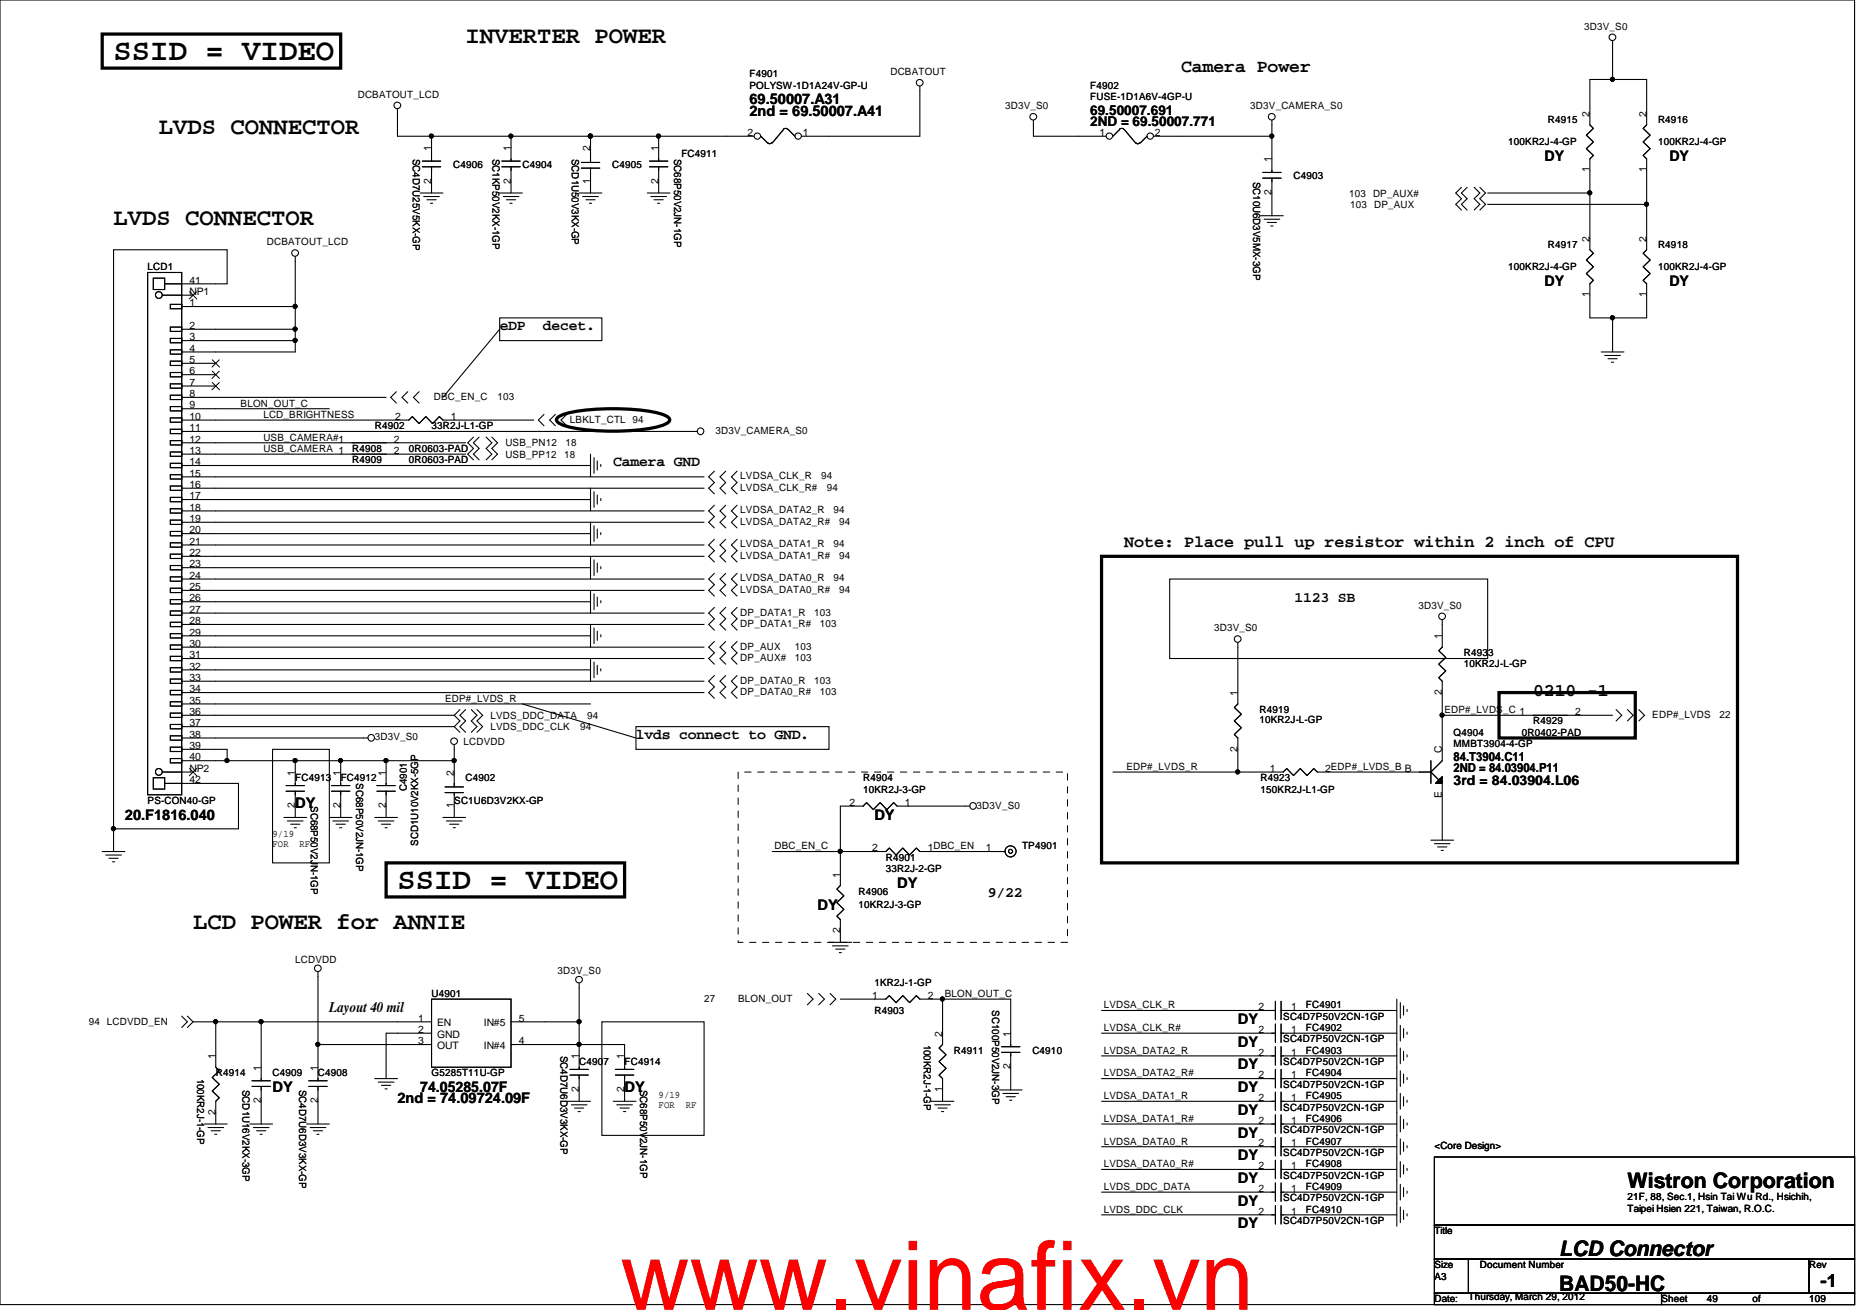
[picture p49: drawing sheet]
<svg xmlns="http://www.w3.org/2000/svg" width="276mm" height="193mm" viewBox="0 0 276 193" stroke-linecap="round" stroke-linejoin="round" font-family="sans-serif">
<defs><g id="words">
<text font-size="14.1" fill="#f00" x="91.3" y="192.9">www.vinafix.vn</text>
<g font-size="4.5">
<text x="16.7" y="8.8">SSID = VIDEO</text>
<text x="58.5" y="130.9">SSID = VIDEO</text>
</g>
<g font-size="3.5">
<text x="68.6" y="6.3">INVERTER POWER</text>
<text x="23.4" y="19.7">LVDS CONNECTOR</text>
<text x="16.7" y="33.1">LVDS CONNECTOR</text>
<text x="28.4" y="136.8">LCD POWER for ANNIE</text>
</g>
<g font-size="3.1">
<text x="239.7" y="175">Wistron Corporation</text>
<text x="229.6" y="185">LCD Connector</text>
<text x="229.6" y="190.1">BAD50-HC</text>
</g>
<g font-size="2.7">
<text x="173.9" y="10.6">Camera Power</text>
<text x="225.8" y="102.6">0210 -1</text>
<text x="268.1" y="189.6">-1</text>
</g>
<text font-size="2.5" x="165.6" y="80.6">Note: Place pull up resistor within 2 inch of CPU</text>
<g font-size="2.2">
<text x="110.4" y="17">2nd = 69.50007.A41</text>
<text x="110.4" y="15.4">69.50007.A31</text>
<text x="227.4" y="23.7">DY</text>
<text x="245.8" y="23.7">DY</text>
<text x="227.4" y="42.1">DY</text>
<text x="245.8" y="42.1">DY</text>
<text x="73.6" y="48.6">eDP</text>
<text x="80" y="48.6">decet.</text>
<text x="90.3" y="68.6">Camera GND</text>
<text x="190.7" y="88.7">1123 SB</text>
<text x="93.7" y="108.8">lvds connect to GND.</text>
<text x="43.5" y="119.1">DY</text>
<text x="18.4" y="120.7">20.F1816.040</text>
<text x="128.8" y="120.7">DY</text>
<text x="132.1" y="130.8">DY</text>
<text x="120.4" y="134.1">DY</text>
<text x="145.5" y="132.2">9/22</text>
<text x="48.5" y="149.1">Layout 40 mil</text>
<text x="182.3" y="150.8">DY</text>
<text x="182.3" y="154.2">DY</text>
<text x="40.1" y="160.9">DY</text>
<text x="61.9" y="160.9">74.05285.07F</text>
<text x="92" y="160.9">DY</text>
<text x="182.3" y="157.5">DY</text>
<text x="182.3" y="160.9">DY</text>
<text x="58.5" y="162.5">2nd = 74.09724.09F</text>
<text x="182.3" y="164.2">DY</text>
<text x="182.3" y="167.6">DY</text>
<text x="182.3" y="170.9">DY</text>
<text x="182.3" y="177.6">DY</text>
<text x="182.3" y="174.3">DY</text>
<text x="182.3" y="180.9">DY</text>
</g>
<g font-size="2">
<text x="160.6" y="16.9">69.50007.691</text>
<text x="160.6" y="18.6">2ND = 69.50007.771</text>
<text x="214.1" y="115.6">3rd = 84.03904.L06</text>
</g>
<g font-size="1.8">
<text x="214.1" y="112.1">84.T3904.C11</text>
<text x="214.1" y="113.8">2ND = 84.03904.P11</text>
</g>
<g font-size="1.5">
<text x="233.3" y="4.4">3D3V_S0</text>
<text x="110.4" y="11.4">F4901</text>
<text x="131.1" y="11.1">DCBATOUT</text>
<text x="52.7" y="14.4">DCBATOUT_LCD</text>
<text x="110.4" y="13.1">POLYSW-1D1A24V-GP-U</text>
<text x="148" y="16.1">3D3V_S0</text>
<text x="160.6" y="13.1">F4902</text>
<text x="160.6" y="14.7">FUSE-1D1A6V-4GP-U</text>
<text x="184.1" y="16.1">3D3V_CAMERA_S0</text>
<text x="234.1" y="17.2" transform="rotate(-90 234.1 17.2)">2</text>
<text x="242.5" y="17.2" transform="rotate(-90 242.5 17.2)">2</text>
<text x="60.8" y="23.4" transform="rotate(90 60.8 23.4)">SC4D7U25V5KX-GP</text>
<text x="63.5" y="22.3" transform="rotate(-90 63.5 22.3)">1</text>
<text x="72.5" y="23.4" transform="rotate(90 72.5 23.4)">SC1KP50V2KX-1GP</text>
<text x="75.2" y="22.3" transform="rotate(-90 75.2 22.3)">1</text>
<text x="84.2" y="23.4" transform="rotate(90 84.2 23.4)">SCD1U50V3KX-GP</text>
<text x="86.9" y="22.3" transform="rotate(-90 86.9 22.3)">2</text>
<text x="97" y="22.3" transform="rotate(-90 97 22.3)">1</text>
<text x="99.3" y="23.4" transform="rotate(90 99.3 23.4)">SC68P50V2JN-1GP</text>
<text x="100.3" y="23.1">FC4911</text>
<text x="110.1" y="20">2</text>
<text x="118.2" y="20">1</text>
<text x="161.9" y="20">1</text>
<text x="170.1" y="20">2</text>
<text x="187.3" y="23.9" transform="rotate(-90 187.3 23.9)">1</text>
<text x="222.1" y="21.4">100KR2J-4-GP</text>
<text x="228" y="18.1">R4915</text>
<text x="244.2" y="18.1">R4916</text>
<text x="244.2" y="21.4">100KR2J-4-GP</text>
<text x="63.5" y="27.1" transform="rotate(-90 63.5 27.1)">2</text>
<text x="66.7" y="24.8">C4906</text>
<text x="75.2" y="27.1" transform="rotate(-90 75.2 27.1)">2</text>
<text x="76.9" y="24.8">C4904</text>
<text x="86.9" y="27.1" transform="rotate(-90 86.9 27.1)">1</text>
<text x="90.2" y="24.8">C4905</text>
<text x="97" y="27.1" transform="rotate(-90 97 27.1)">2</text>
<text x="184.6" y="26.8" transform="rotate(90 184.6 26.8)">SC10U6D3V5MX-3GP</text>
<text x="187.3" y="28.7" transform="rotate(-90 187.3 28.7)">2</text>
<text x="190.5" y="26.4">C4903</text>
<text x="198.7" y="28.9">103 DP_AUX#</text>
<text x="234.1" y="25.4" transform="rotate(-90 234.1 25.4)">1</text>
<text x="242.5" y="25.4" transform="rotate(-90 242.5 25.4)">1</text>
<text x="198.9" y="30.6">103 DP_AUX</text>
<text x="234.1" y="35.6" transform="rotate(-90 234.1 35.6)">2</text>
<text x="242.5" y="35.6" transform="rotate(-90 242.5 35.6)">2</text>
<text x="21.7" y="39.8">LCD1</text>
<text x="27.9" y="41.8">41</text>
<text x="39.3" y="36.2">DCBATOUT_LCD</text>
<text x="222.1" y="39.8">100KR2J-4-GP</text>
<text x="228" y="36.5">R4917</text>
<text x="244.2" y="36.5">R4918</text>
<text x="244.2" y="39.8">100KR2J-4-GP</text>
<text x="27.9" y="45.1">1</text>
<text x="27.9" y="43.4">NP1</text>
<text x="234.1" y="43.8" transform="rotate(-90 234.1 43.8)">1</text>
<text x="242.5" y="43.8" transform="rotate(-90 242.5 43.8)">1</text>
<text x="27.9" y="48.5">2</text>
<text x="27.9" y="50.1">3</text>
<text x="27.9" y="51.8">4</text>
<text x="27.9" y="53.5">5</text>
<text x="27.9" y="55.2">6</text>
<text x="27.9" y="56.8">7</text>
<text x="27.9" y="58.5">8</text>
<text x="35.4" y="59.9">BLON_OUT_C</text>
<text x="63.9" y="58.9">DBC_EN_C</text>
<text x="73.3" y="58.9">103</text>
<text x="27.9" y="60.2">9</text>
<text x="27.9" y="61.8">10</text>
<text x="27.9" y="63.5">11</text>
<text x="27.9" y="65.2">12</text>
<text x="38.8" y="61.6">LCD_BRIGHTNESS</text>
<text x="38.8" y="64.9">USB_CAMERA#1</text>
<text x="55.2" y="63.2">R4902</text>
<text x="58" y="65.2">2</text>
<text x="58.2" y="61.8">2</text>
<text x="63.6" y="63.2">33R2J-L1-GP</text>
<text x="66.4" y="61.8">1</text>
<text x="74.4" y="65.7">USB_PN12</text>
<text x="83.3" y="65.7">18</text>
<text x="83.9" y="62.2">LBKLT_CTL 94</text>
<text x="105.4" y="63.9">3D3V_CAMERA_S0</text>
<text x="27.9" y="66.9">13</text>
<text x="27.9" y="68.5">14</text>
<text x="27.9" y="70.2">15</text>
<text x="27.9" y="71.9">16</text>
<text x="38.8" y="66.6">USB_CAMERA 1</text>
<text x="51.8" y="68.3">R4909</text>
<text x="51.8" y="66.6">R4908</text>
<text x="58" y="66.9">2</text>
<text x="60.2" y="68.3">0R0603-PAD</text>
<text x="60.2" y="66.6">0R0603-PAD</text>
<text x="74.4" y="67.4">USB_PP12</text>
<text x="83.1" y="67.4">18</text>
<text x="109" y="70.6">LVDSA_CLK_R</text>
<text x="120.9" y="70.6">94</text>
<text x="27.9" y="73.5">17</text>
<text x="27.9" y="75.2">18</text>
<text x="27.9" y="76.9">19</text>
<text x="109" y="77.3">LVDSA_DATA2_R#</text>
<text x="109" y="75.6">LVDSA_DATA2_R</text>
<text x="109" y="72.3">LVDSA_CLK_R#</text>
<text x="121.8" y="72.3">94</text>
<text x="122.8" y="75.6">94</text>
<text x="123.6" y="77.3">94</text>
<text x="27.9" y="78.6">20</text>
<text x="27.9" y="80.2">21</text>
<text x="27.9" y="81.9">22</text>
<text x="27.9" y="83.6">23</text>
<text x="109" y="80.6">LVDSA_DATA1_R</text>
<text x="109" y="82.3">LVDSA_DATA1_R#</text>
<text x="122.8" y="80.6">94</text>
<text x="123.6" y="82.3">94</text>
<text x="27.9" y="85.3">24</text>
<text x="27.9" y="86.9">25</text>
<text x="27.9" y="88.6">26</text>
<text x="109" y="85.7">LVDSA_DATA0_R</text>
<text x="109" y="87.3">LVDSA_DATA0_R#</text>
<text x="122.8" y="85.7">94</text>
<text x="123.6" y="87.3">94</text>
<text x="208.9" y="89.7">3D3V_S0</text>
<text x="27.9" y="90.3">27</text>
<text x="27.9" y="91.9">28</text>
<text x="27.9" y="93.6">29</text>
<text x="27.9" y="95.3">30</text>
<text x="109" y="95.7">DP_AUX</text>
<text x="109" y="90.7">DP_DATA1_R</text>
<text x="109" y="92.3">DP_DATA1_R#</text>
<text x="117.1" y="95.7">103</text>
<text x="119.9" y="90.7">103</text>
<text x="120.7" y="92.3">103</text>
<text x="178.8" y="93">3D3V_S0</text>
<text x="212.4" y="94.2" transform="rotate(-90 212.4 94.2)">1</text>
<text x="27.9" y="97">31</text>
<text x="27.9" y="98.6">32</text>
<text x="27.9" y="100.3">33</text>
<text x="27.9" y="102">34</text>
<text x="109" y="97.4">DP_AUX#</text>
<text x="109" y="100.7">DP_DATA0_R</text>
<text x="117.1" y="97.4">103</text>
<text x="119.9" y="100.7">103</text>
<text x="215.6" y="96.7">R4933</text>
<text x="215.6" y="98.2">10KR2J-L-GP</text>
<text x="27.9" y="103.7">35</text>
<text x="27.9" y="105.3">36</text>
<text x="27.9" y="107">37</text>
<text x="65.5" y="103.4">EDP#_LVDS_R</text>
<text x="72.2" y="105.9">LVDS_DDC_DATA</text>
<text x="72.2" y="107.6">LVDS_DDC_CLK</text>
<text x="85.5" y="107.6">94</text>
<text x="86.4" y="105.9">94</text>
<text x="109" y="102.4">DP_DATA0_R#</text>
<text x="120.7" y="102.4">103</text>
<text x="182.3" y="102.5" transform="rotate(-90 182.3 102.5)">1</text>
<text x="185.5" y="105">R4919</text>
<text x="185.5" y="106.6">10KR2J-L-GP</text>
<text x="212.4" y="102.3" transform="rotate(-90 212.4 102.3)">2</text>
<text x="212.7" y="105">EDP#_LVDS_C 1</text>
<text x="225.8" y="106.7">R4929</text>
<text x="231.9" y="105.3">2</text>
<text x="243.3" y="105.7">EDP#_LVDS</text>
<text x="253.2" y="105.7">22</text>
<text x="27.9" y="108.7">38</text>
<text x="27.9" y="110.3">39</text>
<text x="27.9" y="112">40</text>
<text x="27.9" y="113.7">NP2</text>
<text x="55.2" y="109.1">3D3V_S0</text>
<text x="68.3" y="109.7">LCDVDD</text>
<text x="165.9" y="113.4">EDP#_LVDS_R</text>
<text x="182.3" y="110.7" transform="rotate(-90 182.3 110.7)">2</text>
<text x="187" y="113.7">1</text>
<text x="195.2" y="113.7">2EDP#_LVDS_B B</text>
<text x="212.4" y="110.9" transform="rotate(-90 212.4 110.9)">C</text>
<text x="214.1" y="108.4">Q4904</text>
<text x="214.1" y="110.1">MMBT3904-4-GP</text>
<text x="224.1" y="108.4">0R0402-PAD</text>
<text x="21.7" y="118.4">PS-CON40-GP</text>
<text x="27.9" y="115.4">42</text>
<text x="43.4" y="119.1" transform="rotate(-90 43.4 119.1)">2</text>
<text x="43.4" y="114.2" transform="rotate(-90 43.4 114.2)">1</text>
<text x="43.5" y="115.1">FC4913</text>
<text x="45.8" y="118.7" transform="rotate(90 45.8 118.7)">SC68P50V2JN-1GP</text>
<text x="50.1" y="119.1" transform="rotate(-90 50.1 119.1)">2</text>
<text x="50.1" y="114.2" transform="rotate(-90 50.1 114.2)">1</text>
<text x="50.2" y="115.1">FC4912</text>
<text x="52.4" y="115.4" transform="rotate(90 52.4 115.4)">SC68P50V2JN-1GP</text>
<text x="56.8" y="119.1" transform="rotate(-90 56.8 119.1)">2</text>
<text x="56.8" y="114.2" transform="rotate(-90 56.8 114.2)">1</text>
<text x="59.9" y="116.6" transform="rotate(-90 59.9 116.6)">C4901</text>
<text x="66.9" y="119.1" transform="rotate(-90 66.9 119.1)">1</text>
<text x="66.9" y="114.2" transform="rotate(-90 66.9 114.2)">2</text>
<text x="66.9" y="118.4">SC1U6D3V2KX-GP</text>
<text x="68.6" y="115.1">C4902</text>
<text x="125.1" y="118.7">2</text>
<text x="127.1" y="115.1">R4904</text>
<text x="127.1" y="116.8">10KR2J-3-GP</text>
<text x="133.3" y="118.7">1</text>
<text x="143.8" y="119.1">3D3V_S0</text>
<text x="185.6" y="115.1">R4923</text>
<text x="185.6" y="116.8">150KR2J-L1-GP</text>
<text x="212.4" y="117.6" transform="rotate(-90 212.4 117.6)">E</text>
<text x="40.1" y="123.2">9/19</text>
<text x="40.1" y="124.8">FOR</text>
<text x="44.1" y="124.8">RF</text>
<text x="61.6" y="124.6" transform="rotate(-90 61.6 124.6)">SCD1U10V2KX-5GP</text>
<text x="114" y="125.1">DBC_EN_C</text>
<text x="128.5" y="125.4">2</text>
<text x="136.6" y="125.4">1DBC_EN</text>
<text x="145.2" y="125.4">1</text>
<text x="150.5" y="125.1">TP4901</text>
<text x="123.7" y="129.3" transform="rotate(-90 123.7 129.3)">1</text>
<text x="126.4" y="131.8">R4906</text>
<text x="130.4" y="126.8">R4901</text>
<text x="130.4" y="128.5">33R2J-2-GP</text>
<text x="123.7" y="137.5" transform="rotate(-90 123.7 137.5)">2</text>
<text x="126.4" y="133.8">10KR2J-3-GP</text>
<text x="43.5" y="141.8">LCDVDD</text>
<text x="82.1" y="143.5">3D3V_S0</text>
<text x="63.6" y="146.9">U4901</text>
<text x="103.7" y="147.5">27</text>
<text x="108.7" y="147.5">BLON_OUT</text>
<text x="128.5" y="147.1">1</text>
<text x="128.8" y="149.4">R4903</text>
<text x="128.8" y="145.2">1KR2J-1-GP</text>
<text x="136.6" y="147.1">2</text>
<text x="139.1" y="146.9">BLON_OUT_C</text>
<text x="146.1" y="148.8" transform="rotate(90 146.1 148.8)">SC100P50V2JN-3GP</text>
<text x="162.5" y="148.5">LVDSA_CLK_R</text>
<text x="185.3" y="148.8">2</text>
<text x="190.1" y="148.8">1</text>
<text x="192.3" y="148.5">FC4901</text>
<text x="13.1" y="151">94 LCDVDD_EN</text>
<text x="61.6" y="150.5">1</text>
<text x="61.6" y="152.2">2</text>
<text x="61.6" y="153.8">3</text>
<text x="64.4" y="151.2">EN</text>
<text x="64.4" y="152.9">GND</text>
<text x="64.4" y="154.5">OUT</text>
<text x="71.2" y="154.5">IN#4</text>
<text x="71.2" y="151.2">IN#5</text>
<text x="76.4" y="153.8">4</text>
<text x="76.4" y="150.5">5</text>
<text x="82.5" y="155.5" transform="rotate(90 82.5 155.5)">SC4D7U6D3V3KX-GP</text>
<text x="136.1" y="153.9" transform="rotate(90 136.1 153.9)">100KR2J-1-GP</text>
<text x="138.8" y="152.7" transform="rotate(-90 138.8 152.7)">2</text>
<text x="140.5" y="155.2">R4911</text>
<text x="148.8" y="152.7" transform="rotate(-90 148.8 152.7)">1</text>
<text x="152" y="155.2">C4910</text>
<text x="162.5" y="151.9">LVDSA_CLK_R#</text>
<text x="162.5" y="155.2">LVDSA_DATA2_R</text>
<text x="185.3" y="152.2">2</text>
<text x="185.3" y="155.5">2</text>
<text x="189" y="150.2">SC4D7P50V2CN-1GP</text>
<text x="189" y="153.5">SC4D7P50V2CN-1GP</text>
<text x="190.1" y="152.2">1</text>
<text x="190.1" y="155.5">1</text>
<text x="192.3" y="151.9">FC4902</text>
<text x="192.3" y="155.2">FC4903</text>
<text x="29" y="158.9" transform="rotate(90 29 158.9)">100KR2J-1-GP</text>
<text x="31.7" y="156.1" transform="rotate(-90 31.7 156.1)">1</text>
<text x="31.8" y="158.6">R4914</text>
<text x="35.7" y="160.6" transform="rotate(90 35.7 160.6)">SCD1U16V2KX-3GP</text>
<text x="38.4" y="157.7" transform="rotate(-90 38.4 157.7)">1</text>
<text x="40.1" y="158.6">C4909</text>
<text x="44.1" y="160.6" transform="rotate(90 44.1 160.6)">SC4D7U6D3V3KX-GP</text>
<text x="46.8" y="157.7" transform="rotate(-90 46.8 157.7)">1</text>
<text x="46.8" y="158.6">C4908</text>
<text x="63.6" y="158.6">G5285T11U-GP</text>
<text x="85.3" y="160.9" transform="rotate(-90 85.3 160.9)">2</text>
<text x="85.3" y="156.1" transform="rotate(-90 85.3 156.1)">1</text>
<text x="85.3" y="156.9">C4907</text>
<text x="91.9" y="160.9" transform="rotate(-90 91.9 160.9)">2</text>
<text x="91.9" y="156.1" transform="rotate(-90 91.9 156.1)">1</text>
<text x="92" y="156.9">FC4914</text>
<text x="94.3" y="160.6" transform="rotate(90 94.3 160.6)">SC68P50V2JN-1GP</text>
<text x="97" y="161.7">9/19</text>
<text x="138.8" y="160.9" transform="rotate(-90 138.8 160.9)">1</text>
<text x="148.8" y="157.5" transform="rotate(-90 148.8 157.5)">2</text>
<text x="162.5" y="158.6">LVDSA_DATA2_R#</text>
<text x="162.5" y="161.9">LVDSA_DATA1_R</text>
<text x="185.3" y="158.8">2</text>
<text x="189" y="156.9">SC4D7P50V2CN-1GP</text>
<text x="189" y="160.2">SC4D7P50V2CN-1GP</text>
<text x="190.1" y="158.8">1</text>
<text x="192.3" y="161.9">FC4905</text>
<text x="192.3" y="158.6">FC4904</text>
<text x="31.7" y="164.2" transform="rotate(-90 31.7 164.2)">2</text>
<text x="38.4" y="162.5" transform="rotate(-90 38.4 162.5)">2</text>
<text x="46.8" y="162.5" transform="rotate(-90 46.8 162.5)">2</text>
<text x="97" y="163.3">FOR</text>
<text x="101" y="163.3">RF</text>
<text x="162.5" y="165.3">LVDSA_DATA1_R#</text>
<text x="185.3" y="162.2">2</text>
<text x="185.3" y="165.5">2</text>
<text x="189" y="163.6">SC4D7P50V2CN-1GP</text>
<text x="189" y="166.9">SC4D7P50V2CN-1GP</text>
<text x="190.1" y="162.2">1</text>
<text x="190.1" y="165.5">1</text>
<text x="192.3" y="165.3">FC4906</text>
<text x="162.5" y="168.6">LVDSA_DATA0_R</text>
<text x="162.5" y="171.9">LVDSA_DATA0_R#</text>
<text x="185.3" y="172.2">2</text>
<text x="185.3" y="168.9">2</text>
<text x="189" y="173.6">SC4D7P50V2CN-1GP</text>
<text x="189" y="170.3">SC4D7P50V2CN-1GP</text>
<text x="190.1" y="172.2">1</text>
<text x="190.1" y="168.9">1</text>
<text x="192.3" y="171.9">FC4908</text>
<text x="192.3" y="168.6">FC4907</text>
<text x="211.2" y="169.3">&lt;Core Design&gt;</text>
<text x="162.5" y="175.3">LVDS_DDC_DATA</text>
<text x="162.5" y="178.6">LVDS_DDC_CLK</text>
<text x="185.3" y="175.6">2</text>
<text x="185.3" y="178.9">2</text>
<text x="189" y="177">SC4D7P50V2CN-1GP</text>
<text x="190.1" y="175.6">1</text>
<text x="190.1" y="178.9">1</text>
<text x="192.3" y="175.3">FC4909</text>
<text x="192.3" y="178.6">FC4910</text>
<text x="239.7" y="176.8">21F, 88, Sec.1, Hsin Tai Wu Rd., Hsichih,</text>
<text x="239.7" y="178.5">Taipei Hsien 221, Taiwan, R.O.C.</text>
<text x="189" y="180.3">SC4D7P50V2CN-1GP</text>
<text x="211.2" y="181.8">Title</text>
<text x="211.2" y="186.8">Size</text>
<text x="211.2" y="191.9">Date:</text>
<text x="211.2" y="188.5">A3</text>
<text x="216.3" y="191.5">Thursday, March 29, 2012</text>
<text x="217.9" y="186.8">Document Number</text>
<text x="244.7" y="191.9">Sheet</text>
<text x="251.4" y="191.9">49</text>
<text x="258.1" y="191.9">of</text>
<text x="266.4" y="186.8">Rev</text>
<text x="266.4" y="191.9">109</text>
</g>
</g></defs>
<g fill="none" stroke="#000" stroke-width=".16">
<path d="M0 0h273.1v192.2h-273.1zM58.5 16v4.1h5.1v3.6M135.5 12.7v7.4h-13.4M152.2 17.7v2.4h6.7M187.3 17.7v7.7M237.5 11.7h5v5M237.5 11.7h-3.4v5M237.5 6v5.7M43.5 37.8v7.4M61.9 28.4h3.3M62.2 23.7h2.7M62.2 24.6h2.7"/>
<path d="M62.4 28.9h2.3M62.9 29.4h1.3M63.4 29.9h.3M63.6 24.6v3.8M63.6 20.1h11.7M73.6 28.4h3.3M73.9 24.6h2.7M73.9 23.7h2.7M74.1 28.9h2.3M74.6 29.4h1.3M75.1 29.9h.3M75.3 20.1h11.7"/>
<path d="M75.3 20.1v3.6M75.3 24.6v3.8M85.3 28.4h3.3M85.6 23.9h2.7M85.6 24.8h2.7M85.8 28.9h2.3M86.3 29.4h1.3M86.8 29.9h.3M87 20.1v3.8M87 24.8v3.6M87 20.1h10v3.6M95.3 28.4h3.4"/>
<path d="M95.6 24.6h2.8M95.6 23.7h2.8M95.8 28.9h2.4M96.3 29.4h1.4M96.8 29.9h.4M97 24.6v3.8M97 20.1h10M173.9 20.1h13.4M185.6 31.8h3.4M186 25.4h2.7M186 26.2h2.7M186.2 32.3h2.3"/>
<path d="M186.6 32.8h1.4M187.2 33.3h.3M187.3 26.2v5.6M215.2 27.6l-.8 .8 .8 .9-.8 .8 .8 .8M216.1 27.6l-.9 .8 .9 .9-.9 .8 .9 .8M217.1 27.6l.8 .8-.8 .9 .8 .8-.8 .8M217.9 27.6l.9 .8-.9 .9 .9 .8-.9 .8M219.1 28.4h15M219.1 30.1h23.4M234.1 25.1v3.3M234.1 28.4v6.7M242.5 30.1v5"/>
<path d="M242.5 25.1v5M31.8 41.8h1.6v-5h-16.7v85.3M31.8 58.5h25.1M31.8 48.5h11.7M31.8 45.2h11.7M31.8 50.2h11.7M43.5 48.5v1.7M43.5 50.2v1.6h-11.7M43.5 45.2v3.3M58.4 57.7l-.9 .8 .9 .9M60 57.7l-.8 .8 .8 .9M61.7 57.7l-.8 .8 .8 .9"/>
<path d="M73.6 46.8h15v3.4h-15zM73.6 48.5l-8.4 10M234.1 43.5v3.3h3.4M235.8 51.8h3.4M236.3 52.4h2.3M236.8 52.8h1.4M237.3 53.4h.3M237.5 46.8v5M242.5 43.5v3.3h-5M31.8 75.3h71.9M31.8 76.9h71.9M31.8 70.2h71.9"/>
<path d="M31.8 71.9h71.9M31.8 61.9h26.7M31.8 66.9h18.4M31.8 65.2h18.4M31.8 78.6h55.2M31.8 73.6h55.2M31.8 63.6h70.9M31.8 68.6h55.2M31.8 60.2h16.7M58.5 65.2h10.1M58.5 66.9h10.1M66.9 61.9h11.7"/>
<path d="M69.7 64.4l-.8 .8 .8 .9-.8 .8 .8 .8M70.6 64.4l-.9 .8 .9 .9-.9 .8 .9 .8M71.6 64.4l.8 .8-.8 .9 .8 .8-.8 .8M72.4 64.4l.9 .8-.9 .9 .9 .8-.9 .8M80.1 61l-.8 .9 .8 .8M81.8 61l-.8 .9 .8 .8M83.5 61l-.9 .9 .9 .8M87 66.9v3.3M87 71.9v3.4M87 76.9v3.4M87.5 67.4v2.3M87.5 72.4v2.3"/>
<path d="M87.5 77.4v2.4M88 67.9v1.3M88 72.9v1.4M88 77.9v1.4M88.5 68.4v.3M88.5 73.4v.3M88.5 78.4v.4M105.2 79.4l-.8 .9 .8 .8-.8 .8 .8 .9M105.2 74.4l-.8 .9 .8 .8-.8 .8 .8 .9M105.2 69.4l-.8 .8 .8 .9-.8 .8 .8 .9M106.9 79.4l-.9 .9 .9 .8-.9 .8 .9 .9M106.9 74.4l-.9 .9 .9 .8-.9 .8 .9 .9"/>
<path d="M106.9 69.4l-.9 .8 .9 .9-.9 .8 .9 .9M108.5 79.4l-.8 .9 .8 .8-.8 .8 .8 .9M108.5 74.4l-.8 .9 .8 .8-.8 .8 .8 .9M108.5 69.4l-.8 .8 .8 .9-.8 .8 .8 .9M31.8 81.9h71.9M31.8 80.3h71.9M31.8 90.3h71.9M31.8 92h71.9M31.8 95.3h71.9M31.8 97h71.9M31.8 85.3h71.9M31.8 87h71.9"/>
<path d="M31.8 93.7h55.2M31.8 98.7h55.2M31.8 88.6h55.2M31.8 83.6h55.2M87 97v3.3M87 92v3.3M87 87v3.3M87 81.9v3.4M87.5 97.5v2.3M87.5 92.5v2.3M87.5 87.5v2.3M87.5 82.5v2.3"/>
<path d="M88 98v1.3M88 93v1.3M88 88v1.3M88 82.9v1.4M88.5 98.5v.3M88.5 93.5v.3M88.5 88.5v.3M88.5 83.5v.3M105.2 94.5l-.8 .8 .8 .9-.8 .8 .8 .8M105.2 84.5l-.8 .8 .8 .8-.8 .9 .8 .8M105.2 89.5l-.8 .8 .8 .8-.8 .9 .8 .8M105.2 99.5l-.8 .8 .8 .9-.8 .8 .8 .9"/>
<path d="M106.9 94.5l-.9 .8 .9 .9-.9 .8 .9 .8M106.9 84.5l-.9 .8 .9 .8-.9 .9 .9 .8M106.9 89.5l-.9 .8 .9 .8-.9 .9 .9 .8M106.9 99.5l-.9 .8 .9 .9-.9 .8 .9 .9M108.5 94.5l-.8 .8 .8 .9-.8 .8 .8 .8M108.5 84.5l-.8 .8 .8 .8-.8 .9 .8 .8M108.5 89.5l-.8 .8 .8 .8-.8 .9 .8 .8M108.5 99.5l-.8 .8 .8 .9-.8 .8 .8 .9M172.3 85.3h46.8v11.7h-46.8zM182.3 94.7v7.3M212.4 91.3v2.4M31.8 100.3h71.9"/>
<path d="M31.8 102h71.9M31.8 115.4h3.3v6.7h-18.4M31.8 110.4h1.6v1.7M31.8 112.1h1.6M31.8 103.7h55.2M31.8 105.4h35.1M31.8 107h35.1M33.4 112.1h10.1M40.1 110.4h8.4v16.7h-8.4zM43.5 112.1h6.7M43.5 118.7v1.7M43.5 112.1v1.6"/>
<path d="M50.2 112.1h6.7M50.2 112.1v1.6M50.2 118.7v1.7M54.2 108.7h-22.4M55.5 115.7h2.7M55.5 116.6h2.7M56.9 112.1h10M56.9 116.6v3.8M56.9 112.1v3.6M65.5 115.9h2.8M65.5 116.8h2.8M66.9 109.7v2.4"/>
<path d="M66.9 112.1v3.8M66.9 116.8v3.6M66.9 105.4l.8 .8-.8 .8M66.9 107l.8 .9M67.7 104.5l-.8 .9M68.6 104.5l-.9 .9 .9 .8-.9 .8 .9 .9M69.4 104.5l.8 .9-.8 .8 .8 .8-.8 .9M70.2 104.5l.9 .9-.9 .8 .9 .8-.9 .9M76.9 103.7l16.8 5M93.7 107h28.4v3.4h-28.4zM125.4 118.7h-1.6v6.7h6.6l.6-.5 1 1 1-1 1 1 .9-1 .6 .5h10M142.8 118.7h-9"/>
<path d="M163.9 113.7h18.4M182.3 110.4v3.3h6.7l.5-.5 1 1 1-1 1 1 1-1 .5 .5h16.7M210.7 112.1v3.3M211.9 114.9l.5-.5v1h-1zM212.4 105.4h25.1M212.4 105.4v6.7l-1.7 1.6 1.2 1.2M212.4 115.4v8.4M212.4 102v3.4M238 104.5l.8 .9-.8 .8M239.7 104.5l.8 .9-.8 .8M241.3 104.5l.9 .9-.9 .8M15.1 125.4h3.3"/>
<path d="M15.6 125.9h2.3M16 126.4h1.4M16.6 126.9h.3M16.7 122.1v3.3M41.8 120.4h3.4M42.3 120.9h2.3M42.8 121.4h1.4M43.3 121.9h.3M48.5 120.4h3.3M49 120.9h2.3M49.5 121.4h1.3M50 121.9h.3"/>
<path d="M55.2 120.4h3.3M55.7 120.9h2.3M56.2 121.4h1.3M56.7 121.9h.3M65.2 120.4h3.4M65.7 120.9h2.4M66.2 121.4h1.4M66.7 121.9h.4M113.7 125.4h10.1v3.4M122.1 138.8h3.3M122.6 139.3h2.3M123.1 139.8h1.3"/>
<path d="M123.8 137.1v1.7M210.7 123.8h3.4M211.2 124.3h2.4M211.7 124.8h1.4M212.2 125.3h.4M26.8 149.7l.8 .8-.8 .9M27.6 149.7l.8 .8M28.4 150.5h3.4M28.4 150.5l-.8 .9M31.8 150.5v5M31.8 150.5h6.7M37.1 159.2h2.7"/>
<path d="M38.5 150.5h20M38.5 150.5v8.7M46.8 153.9h11.7M46.8 143.2v10.7M46.8 153.9v3.3M55.2 158.9h3.3M55.7 159.4h2.3M56.2 159.9h1.3M58.5 152.2h-1.6v6.7M80.3 150.5h5M80.3 153.9h5M85.3 153.9h6.7v1.6"/>
<path d="M85.3 150.5v3.4M85.3 153.9v1.6M85.3 144.8v5.7M88.6 150.5h15.1v16.7h-15.1zM118.9 146.3l.8 .9-.8 .8M120.6 146.3l.8 .9-.8 .8M122.2 146.3l.9 .9-.9 .8M123.6 140.3h.3M123.8 147.2h6.6l.6-.5 1 1 1-1 1 1 .9-1 .6 .5h3.3M138.8 147.2v6.7l-.5 .5 1 1-1 1 1 1-1 1 .5 .5v3.3M138.8 147.2h10v5M148.8 157.2v3.4"/>
<path d="M162.2 148.8h25.6M162.2 158.9h23.4M162.2 152.2h25.6M162.2 155.5h25.6M187.8 147.5v2.7M187.8 150.8v2.7M187.8 154.2v2.7M188.7 148.8h17M188.7 152.2h17M188.7 155.5h17M188.7 147.5v2.7M188.7 150.8v2.7"/>
<path d="M188.7 154.2v2.7M190.7 158.9h15M205.7 147.2v33.4M206.2 154.4v2.3M206.2 151v2.3M206.2 157.7v2.3M206.2 147.7v2.3M206.7 154.9v1.3M206.7 151.5v1.4M206.7 158.2v1.4M206.7 148.2v1.3M207.2 155.4v.3"/>
<path d="M207.2 152v.3M207.2 158.7v.3M207.2 148.7v.3M30.1 165.6h3.3M30.6 166.1h2.3M31.1 166.6h1.4M31.6 167.1h.3M31.8 163.9v1.7M36.8 165.6h3.3M37.1 160h2.7M37.3 166.1h2.3M37.8 166.6h1.3"/>
<path d="M38.3 167.1h.3M38.5 160v5.6M45.2 165.6h3.3M45.7 166.1h2.3M46.2 166.6h1.3M46.7 167.1h.3M46.8 162.2v3.4M56.7 160.4h.3M83.6 162.2h3.4M84.1 162.7h2.3M84.6 163.2h1.4M85.1 163.7h.4"/>
<path d="M85.3 160.6v1.6M90.3 162.2h3.4M90.8 162.7h2.3M91.3 163.2h1.4M91.8 163.7h.3M92 160.6v1.6M137.1 162.2h3.4M137.7 162.7h2.3M138.1 163.2h1.4M138.7 163.7h.3M147.2 160.6h3.3M147.7 161.1h2.3"/>
<path d="M148.2 161.5h1.3M148.7 162.1h.3M162.2 165.6h25.6M162.2 175.6h25.6M162.2 178.9h23.4M162.2 168.9h23.4M162.2 172.3h23.4M162.2 162.2h25.6M187.8 160.9v2.7M187.8 164.2v2.7M187.8 174.3v2.7M188.7 165.6h17"/>
<path d="M188.7 175.6h17M188.7 162.2h17M188.7 160.9v2.7M188.7 164.2v2.7M188.7 174.3v2.7M190.7 178.9h15M190.7 168.9h15M190.7 172.3h15M206.2 161.1v2.3M206.2 171.1v2.3M206.2 167.8v2.3M206.2 177.8v2.3"/>
<path d="M206.2 174.4v2.4M206.2 164.4v2.3M206.7 161.5v1.4M206.7 171.6v1.3M206.7 168.2v1.4M206.7 178.3v1.3M206.7 174.9v1.4M206.7 164.9v1.3M207.2 162.1v.3M207.2 172.1v.3M207.2 168.8v.3M207.2 178.8v.3"/>
<path d="M207.2 175.4v.4M207.2 165.4v.3M211.2 170.4h61.9v10.1h-61.9zM211.2 180.5h61.9v5h-61.9zM211.2 185.5h5.1v5h-5.1zM211.2 190.5h33.5v1.7h-33.5zM216.3 185.5h50.1v5h-50.1zM244.7 190.5h28.4v1.7h-28.4zM266.4 185.5h6.7v5h-6.7z"/>
<circle cx="58.5" cy="15.5" r=".49"/>
<circle cx="135.5" cy="12.2" r=".49"/>
<circle cx="152.2" cy="17.2" r=".49"/>
<circle cx="187.3" cy="17.2" r=".49"/>
<circle cx="237.5" cy="11.7" r=".3"/>
<circle cx="237.5" cy="5.5" r=".49"/>
<circle cx="43.5" cy="37.3" r=".49"/>
<circle cx="63.5" cy="20" r=".3"/>
<circle cx="75.2" cy="20" r=".3"/>
<circle cx="86.9" cy="20" r=".3"/>
<circle cx="97" cy="20" r=".3"/>
<circle cx="187.3" cy="20" r=".3"/>
<circle cx="234.1" cy="28.4" r=".3"/>
<circle cx="242.5" cy="30.1" r=".3"/>
<circle cx="43.5" cy="48.5" r=".3"/>
<circle cx="43.5" cy="45.1" r=".3"/>
<circle cx="43.5" cy="50.1" r=".3"/>
<circle cx="237.5" cy="46.8" r=".3"/>
<circle cx="103.2" cy="63.5" r=".49"/>
<circle cx="182.3" cy="94.1" r=".49"/>
<circle cx="212.4" cy="90.8" r=".49"/>
<circle cx="33.4" cy="112" r=".3"/>
<circle cx="43.5" cy="112" r=".3"/>
<circle cx="50.1" cy="112" r=".3"/>
<circle cx="54.7" cy="108.7" r=".49"/>
<circle cx="56.8" cy="112" r=".3"/>
<circle cx="66.9" cy="112" r=".3"/>
<circle cx="66.9" cy="109.2" r=".49"/>
<circle cx="143.3" cy="118.7" r=".49"/>
<circle cx="182.3" cy="113.7" r=".3"/>
<circle cx="212.4" cy="105.3" r=".3"/>
<circle cx="16.7" cy="122.1" r=".3"/>
<circle cx="123.7" cy="125.4" r=".3"/>
<circle cx="31.8" cy="150.5" r=".3"/>
<circle cx="38.4" cy="150.5" r=".3"/>
<circle cx="46.8" cy="153.8" r=".3"/>
<circle cx="46.8" cy="142.6" r=".49"/>
<circle cx="85.3" cy="153.8" r=".3"/>
<circle cx="85.3" cy="150.5" r=".3"/>
<circle cx="85.3" cy="144.3" r=".49"/>
<circle cx="138.8" cy="147.1" r=".3"/>
</g>
<g fill="#000">
<path d="M211.9 114.9l.5-.5v1h-1z" fill-rule="evenodd"/>
<path d="M211.9 114.9l.5-.5v1h-1z" fill-rule="evenodd"/>
<circle cx="237.5" cy="11.7" r=".3"/>
<circle cx="63.5" cy="20" r=".3"/>
<circle cx="75.2" cy="20" r=".3"/>
<circle cx="86.9" cy="20" r=".3"/>
<circle cx="97" cy="20" r=".3"/>
<circle cx="187.3" cy="20" r=".3"/>
<circle cx="234.1" cy="28.4" r=".3"/>
<circle cx="242.5" cy="30.1" r=".3"/>
<circle cx="43.5" cy="48.5" r=".3"/>
<circle cx="43.5" cy="45.1" r=".3"/>
<circle cx="43.5" cy="50.1" r=".3"/>
<circle cx="237.5" cy="46.8" r=".3"/>
<circle cx="33.4" cy="112" r=".3"/>
<circle cx="43.5" cy="112" r=".3"/>
<circle cx="50.1" cy="112" r=".3"/>
<circle cx="56.8" cy="112" r=".3"/>
<circle cx="66.9" cy="112" r=".3"/>
<circle cx="182.3" cy="113.7" r=".3"/>
<circle cx="212.4" cy="105.3" r=".3"/>
<circle cx="16.7" cy="122.1" r=".3"/>
<circle cx="123.7" cy="125.4" r=".3"/>
<circle cx="31.8" cy="150.5" r=".3"/>
<circle cx="38.4" cy="150.5" r=".3"/>
<circle cx="46.8" cy="153.8" r=".3"/>
<circle cx="85.3" cy="153.8" r=".3"/>
<circle cx="85.3" cy="150.5" r=".3"/>
<circle cx="138.8" cy="147.1" r=".3"/>
</g>
<path d="M108.7 113.7h48.5v25.1h-48.5z" fill="none" stroke="#000" stroke-width=".15" stroke-dasharray="1 1 1 1 1 1 1 1"/>
<path d="M15.1 5h35.1v5h-35.1zM82.1 61.6a8.4 8.4 0 0 1 4.3-1.2 31.6 31.6 0 0 1 11.3 .7l.8 .5 .1 .2a1.9 1.9 0 0 1-1.6 1 33.3 33.3 0 0 1-13.5 0 1.88 1.88 0 0 1-1.6-1zM162.2 81.9h93.7v45.2h-93.7zM220.8 102h20v6.7h-20zM56.9 127.1h35.1v5h-35.1z" fill="none" stroke="#000" stroke-width=".48"/>
<circle cx="117.6" cy="20" r=".47" fill="#fff"/>
<g fill="none" stroke="#000" stroke-width=".16">
<path d="M118.1 20.1h4"/>
<circle cx="117.6" cy="20" r=".47"/>
</g>
<circle cx="111.5" cy="20" r=".47" fill="#fff"/>
<g fill="none" stroke="#000" stroke-width=".16">
<path d="M115.4 19a.48 .48 0 0 1 .6 .1M115.4 19.1l-1.7 2M116.1 19.1l1 1M107 20.1h4.1M112.1 20.1l.9 1M113.1 21l.3 .2 .2-.2M58.5 61.9h1.7l.5-.5 1 1 1-1 1 1 1-1 .5 .5h1.7M48.8 116.6h2.7M48.8 115.7h2.7M50.2 113.7v2M50.2 116.6v2.1M123.8 128.8v1.6l-.6 .6 1.1 1-1.1 1 1.1 1-1.1 .9 .6 .6v1.6"/>
<circle cx="111.5" cy="20" r=".47"/>
</g>
<circle cx="163.4" cy="20" r=".47" fill="#fff"/>
<g fill="none" stroke="#000" stroke-width=".16">
<path d="M158.9 20.1h4"/>
<circle cx="163.4" cy="20" r=".47"/>
</g>
<circle cx="169.4" cy="20" r=".47" fill="#fff"/>
<g fill="none" stroke="#000" stroke-width=".16">
<path d="M164.9 19l.4-.1 .2 .2M164.9 19.1l-1 1M165.6 19.1l1.6 2M234.1 16.7v1.7l.6 .5-1.1 1 1.1 1-1.1 1 1.1 1-.6 .5v1.7M242.5 16.7v1.7l-.5 .5 1 1-1 1 1 1-1 1 .5 .5v1.7M167.8 21a.32 .32 0 0 1-.5 0M168.9 20.1l-1 1M169.9 20.1h4M234.1 35.1v1.7l.6 .5-1.1 1 1.1 1-1.1 1 1.1 1-.6 .5v1.7M242.5 35.1v1.7l-.5 .5 1 1-1 1 1 1-1 1 .5 .5v1.7M21.7 40.1h5.1v77h-5.1zM22.6 41h1.7v1.6h-1.7z"/>
<path d="M23.9 43.5h4.5M24.3 41.8h7.5M25.1 48.2h1.7v.6h-1.7zM25.1 44.8h1.7v.7h-1.7zM25.1 49.9h1.7v.6h-1.7zM25.1 51.5h1.7v.7h-1.7zM25.1 53.2h1.7v.6h-1.7zM25.1 54.9h1.7v.6h-1.7zM25.1 56.5h1.7v.7h-1.7zM25.1 58.2h1.7v.7h-1.7zM25.1 59.9h1.7v.6h-1.7zM26.8 45.2h5"/>
<path d="M26.8 48.5h5M26.8 50.2h5M26.8 51.8h5M26.8 53.5h5M26.8 55.2h5M26.8 56.9h5M26.8 58.5h5M25.1 61.6h1.7v.6h-1.7zM25.1 63.2h1.7v.7h-1.7zM25.1 64.9h1.7v.6h-1.7zM25.1 66.6h1.7v.6h-1.7zM25.1 68.3h1.7v.6h-1.7z"/>
<path d="M25.1 69.9h1.7v.7h-1.7zM25.1 71.6h1.7v.6h-1.7zM25.1 73.3h1.7v.6h-1.7zM25.1 74.9h1.7v.7h-1.7zM25.1 76.6h1.7v.7h-1.7zM25.1 78.3h1.7v.6h-1.7zM25.1 80h1.7v.6h-1.7zM26.8 66.9h5M26.8 65.2h5M26.8 60.2h5M26.8 61.9h5M26.8 63.6h5"/>
<path d="M26.8 68.6h5M26.8 70.2h5M26.8 71.9h5M26.8 73.6h5M26.8 75.3h5M26.8 76.9h5M26.8 78.6h5M50.2 66.9h8.3M50.2 65.2h8.3M25.1 81.6h1.7v.7h-1.7zM25.1 83.3h1.7v.6h-1.7zM25.1 85h1.7v.6h-1.7z"/>
<path d="M25.1 86.6h1.7v.7h-1.7zM25.1 88.3h1.7v.7h-1.7zM25.1 90h1.7v.6h-1.7zM25.1 91.7h1.7v.6h-1.7zM25.1 93.3h1.7v.7h-1.7zM25.1 95h1.7v.6h-1.7zM25.1 96.7h1.7v.6h-1.7zM25.1 98.4h1.7v.6h-1.7zM26.8 80.3h5M26.8 81.9h5M26.8 83.6h5M26.8 85.3h5"/>
<path d="M26.8 87h5M26.8 88.6h5M26.8 90.3h5M26.8 92h5M26.8 93.7h5M26.8 95.3h5M26.8 97h5M26.8 98.7h5M212.4 93.7v1.6l-.5 .5 1 1-1 1 1 1-1 1 .5 .5v1.7M22.6 114.6h1.7v1.6h-1.7zM23.9 113.7h4.5M24.3 115.4h7.5"/>
<path d="M25.1 100h1.7v.7h-1.7zM25.1 101.7h1.7v.6h-1.7zM25.1 103.4h1.7v.6h-1.7zM25.1 105h1.7v.7h-1.7zM25.1 106.7h1.7v.7h-1.7zM25.1 108.4h1.7v.6h-1.7zM25.1 110.1h1.7v.6h-1.7zM25.1 111.7h1.7v.7h-1.7zM26.8 100.3h5M26.8 102h5M26.8 103.7h5M26.8 105.4h5"/>
<path d="M26.8 107h5M26.8 108.7h5M26.8 110.4h5M26.8 112.1h5M42.1 116.6h2.7M42.1 115.7h2.7M43.5 113.7v2M43.5 116.6v2.1M125.4 118.7h1.7l.5-.5 1 1.1 1-1.1 1 1.1 1-1.1 .5 .5h1.7M182.3 102v1.7l-.5 .5 1 1-1 1 1 1-1 1 .5 .5v1.7M145.5 125.4h2.5M31.8 155.5v1.7l.5 .5-1 1 1 1-1 1 1 1-.5 .5v1.7"/>
<path d="M45.5 159.2h2.7M46.8 157.2v2M58.5 150.5h5.1M58.5 152.2h5.1M58.5 153.9h5.1M63.6 147.2h11.7v10h-11.7zM75.3 150.5h5M75.3 153.9h5M83.9 157.5h2.7M83.9 158.4h2.7M85.3 155.5v2M85.3 158.4v2.2"/>
<path d="M90.6 158.4h2.7M90.6 157.5h2.7M92 155.5v2M92 158.4v2.2M147.5 154.2h2.7M147.5 155h2.7M148.8 152.2v2M148.8 155v2.2M185.6 158.9h2.2M187.8 157.5v2.7M188.7 158.9h2M188.7 157.5v2.7"/>
<path d="M45.5 160h2.7M46.8 160v2.2M185.6 178.9h2.2M185.6 172.3h2.2M185.6 168.9h2.2M187.8 177.6v2.7M187.8 170.9v2.7M187.8 167.6v2.7M188.7 178.9h2M188.7 172.3h2M188.7 168.9h2M188.7 177.6v2.7"/>
<path d="M188.7 170.9v2.7M188.7 167.6v2.7"/>
<circle cx="237.5" cy="11.7" r=".3"/>
<circle cx="63.5" cy="20" r=".3"/>
<circle cx="75.2" cy="20" r=".3"/>
<circle cx="86.9" cy="20" r=".3"/>
<circle cx="97" cy="20" r=".3"/>
<circle cx="169.4" cy="20" r=".47"/>
<circle cx="187.3" cy="20" r=".3"/>
<circle cx="234.1" cy="28.4" r=".3"/>
<circle cx="242.5" cy="30.1" r=".3"/>
<circle cx="23.4" cy="43.5" r=".5"/>
<circle cx="43.5" cy="48.5" r=".3"/>
<circle cx="43.5" cy="45.1" r=".3"/>
<circle cx="43.5" cy="50.1" r=".3"/>
<circle cx="237.5" cy="46.8" r=".3"/>
<circle cx="23.4" cy="113.7" r=".5"/>
<circle cx="33.4" cy="112" r=".3"/>
<circle cx="43.5" cy="112" r=".3"/>
<circle cx="50.1" cy="112" r=".3"/>
<circle cx="56.8" cy="112" r=".3"/>
<circle cx="66.9" cy="112" r=".3"/>
<circle cx="182.3" cy="113.7" r=".3"/>
<circle cx="212.4" cy="105.3" r=".3"/>
<circle cx="16.7" cy="122.1" r=".3"/>
<circle cx="123.7" cy="125.4" r=".3"/>
<circle cx="148.8" cy="125.4" r=".3"/>
<circle cx="148.8" cy="125.4" r=".82"/>
<circle cx="31.8" cy="150.5" r=".3"/>
<circle cx="38.4" cy="150.5" r=".3"/>
<circle cx="46.8" cy="153.8" r=".3"/>
<circle cx="85.3" cy="153.8" r=".3"/>
<circle cx="85.3" cy="150.5" r=".3"/>
<circle cx="138.8" cy="147.1" r=".3"/>
</g>
<path d="M27.9 43l1.1 1M28.9 43l-1 1M31.3 53l1 1.1M31.3 54.7l1 1M31.3 56.3l1 1.1M32.3 53l-1.1 1.1M32.3 54.7l-1.1 1M32.3 56.3l-1.1 1.1M27.9 113.2l1.1 1.1M28.9 113.2l-1 1.1" fill="none" stroke="#000" stroke-width=".15"/>
<g fill="#000">
<circle cx="237.5" cy="11.7" r=".3"/>
<circle cx="63.5" cy="20" r=".3"/>
<circle cx="75.2" cy="20" r=".3"/>
<circle cx="86.9" cy="20" r=".3"/>
<circle cx="97" cy="20" r=".3"/>
<circle cx="187.3" cy="20" r=".3"/>
<circle cx="234.1" cy="28.4" r=".3"/>
<circle cx="242.5" cy="30.1" r=".3"/>
<circle cx="43.5" cy="48.5" r=".3"/>
<circle cx="43.5" cy="45.1" r=".3"/>
<circle cx="43.5" cy="50.1" r=".3"/>
<circle cx="237.5" cy="46.8" r=".3"/>
<circle cx="33.4" cy="112" r=".3"/>
<circle cx="43.5" cy="112" r=".3"/>
<circle cx="50.1" cy="112" r=".3"/>
<circle cx="56.8" cy="112" r=".3"/>
<circle cx="66.9" cy="112" r=".3"/>
<circle cx="182.3" cy="113.7" r=".3"/>
<circle cx="212.4" cy="105.3" r=".3"/>
<circle cx="16.7" cy="122.1" r=".3"/>
<circle cx="123.7" cy="125.4" r=".3"/>
<circle cx="31.8" cy="150.5" r=".3"/>
<circle cx="38.4" cy="150.5" r=".3"/>
<circle cx="46.8" cy="153.8" r=".3"/>
<circle cx="85.3" cy="153.8" r=".3"/>
<circle cx="85.3" cy="150.5" r=".3"/>
<circle cx="138.8" cy="147.1" r=".3"/>
</g>
<use href="#words"/>
</svg>
